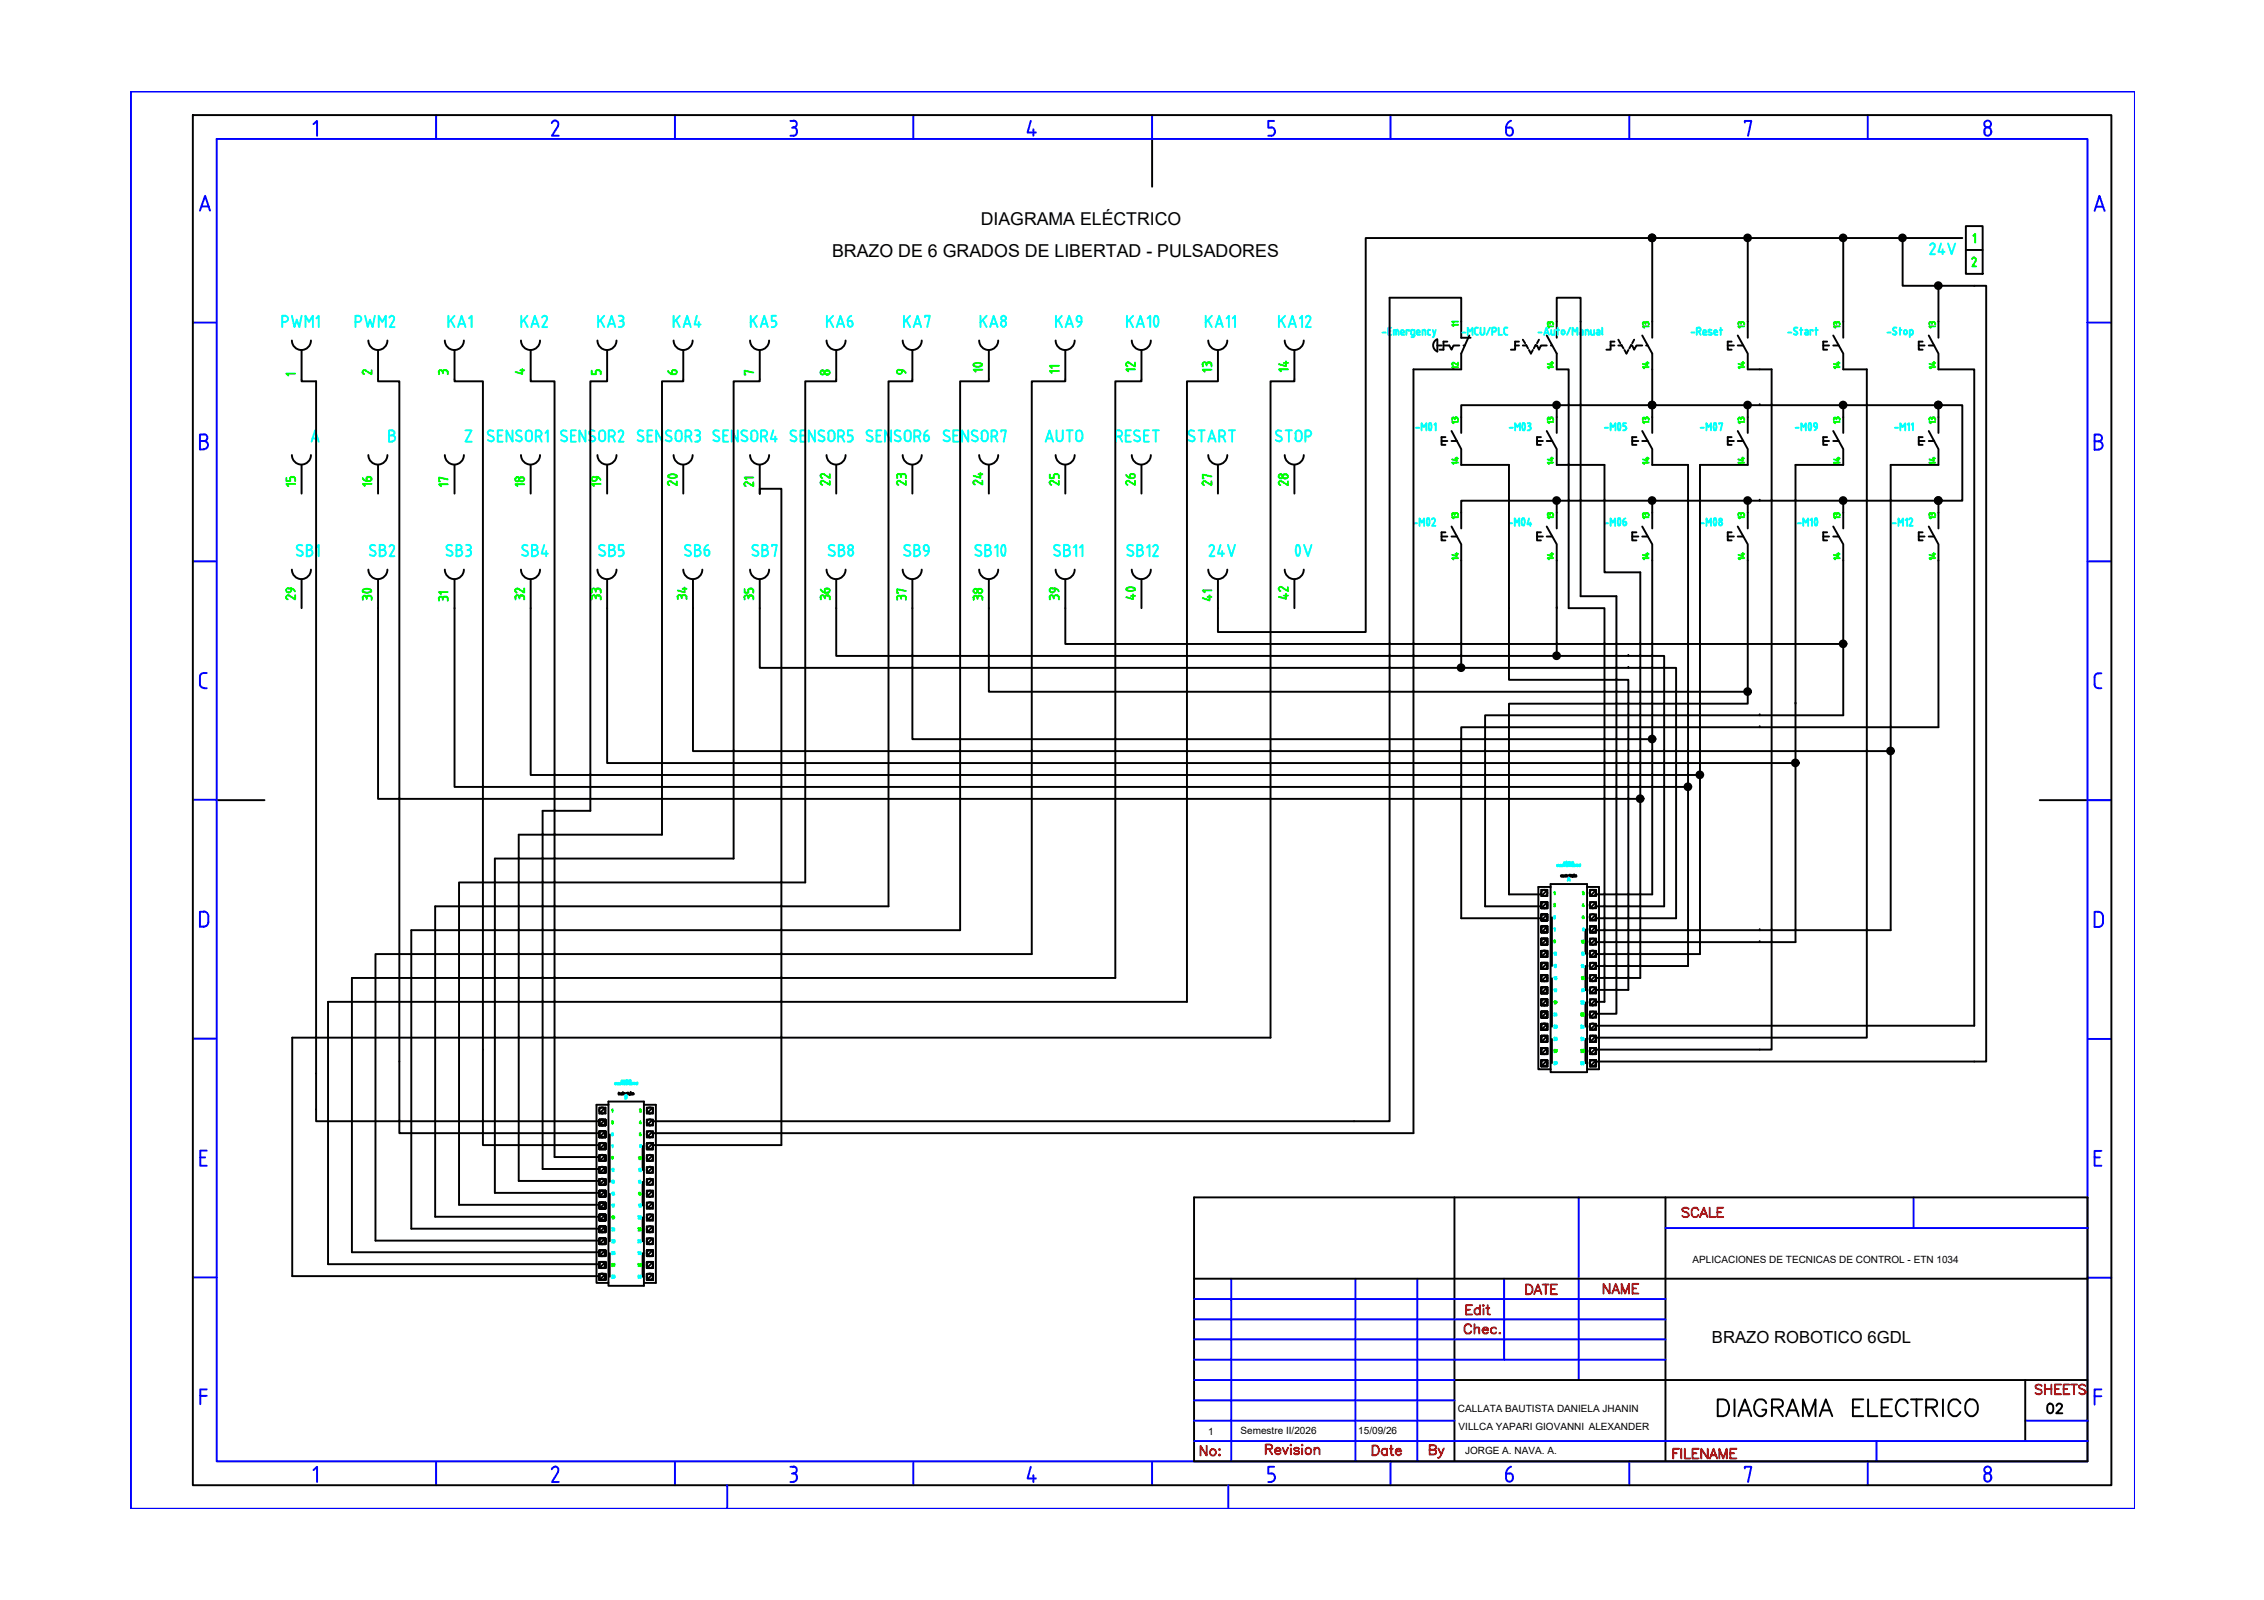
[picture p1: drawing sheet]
<svg xmlns="http://www.w3.org/2000/svg" width="297mm" height="210mm" viewBox="0 0 297 210" stroke-linecap="round" stroke-linejoin="round" font-family="sans-serif">
<defs><g id="words">
<text font-size="6.2" fill="#0ff" x="166.9" y="74.8">0V</text>
<g font-size="5.7" fill="#0ff">
<text x="56.8" y="74.8">SB3</text>
<text x="66.7" y="74.8">SB4</text>
<text x="88.2" y="74.8">SB6</text>
</g>
<text font-size="5.3" fill="#0f0" x="130.5" y="51.2" transform="rotate(-90 130.5 51.2)">10</text>
<g font-size="5.3" fill="#0ff">
<text x="90.7" y="65.6" transform="rotate(-90 90.7 65.6)">20</text>
<text x="50.4" y="80.8" transform="rotate(-90 50.4 80.8)">30</text>
<text x="150.6" y="80.4" transform="rotate(-90 150.6 80.4)">40</text>
</g>
<text font-size="5.3" x="224.4" y="187">DIAGRAMA ELECTRICO</text>
<text font-size="4.9" fill="#f00" x="190.5" y="192.6" transform="rotate(-90 190.5 192.6)">By</text>
<g font-size="4.4" fill="#0f0">
<text x="252.2" y="34.6">24V</text>
<text x="146.8" y="50.1">12</text>
<text x="50.1" y="64.9" transform="rotate(-90 50.1 64.9)">16</text>
<text x="130.2" y="64.9" transform="rotate(-90 130.2 64.9)">24</text>
<text x="150.3" y="64.9" transform="rotate(-90 150.3 64.9)">26</text>
<text x="87.8" y="79.7">34</text>
<text x="96.7" y="79.7">35</text>
<text x="130.2" y="80.1" transform="rotate(-90 130.2 80.1)">38</text>
</g>
<g font-size="4.4" fill="#0ff">
<text x="36" y="44.1">PWM1</text>
<text x="45.9" y="44.1">PWM2</text>
<text x="57.9" y="44.1">KA1</text>
<text x="67.4" y="44.1">KA2</text>
<text x="77.6" y="44.1">KA3</text>
<text x="87.5" y="44.1">KA4</text>
<text x="97.7" y="44.1">KA5</text>
<text x="107.6" y="44.1">KA6</text>
<text x="117.8" y="44.1">KA7</text>
<text x="127.7" y="44.1">KA8</text>
<text x="137.6" y="44.1">KA9</text>
<text x="166.9" y="44.1">KA12</text>
<text x="136.2" y="59.3">AUTO</text>
<text x="157.7" y="74.1">24V</text>
</g>
<g font-size="4.4" fill="#f00">
<text x="199.3" y="171.1">DATE</text>
<text x="209.5" y="171.1">NAME</text>
</g>
<text font-size="4.4" x="267.8" y="186.6">02</text>
<g font-size="4" fill="#0f0">
<text x="160.2" y="50.1" transform="rotate(-90 160.2 50.1)">13</text>
<text x="170" y="50.1" transform="rotate(-90 170 50.1)">14</text>
<text x="36.7" y="64.9">15</text>
<text x="56.8" y="64.9">17</text>
<text x="66.7" y="64.9">18</text>
<text x="76.9" y="64.9">19</text>
<text x="96.7" y="64.9">21</text>
<text x="110.1" y="64.9" transform="rotate(-90 110.1 64.9)">22</text>
<text x="119.9" y="64.9" transform="rotate(-90 119.9 64.9)">23</text>
<text x="140.1" y="64.9" transform="rotate(-90 140.1 64.9)">25</text>
<text x="160.2" y="64.9" transform="rotate(-90 160.2 64.9)">27</text>
<text x="170" y="64.9" transform="rotate(-90 170 64.9)">28</text>
<text x="214.5" y="74.8">14</text>
<text x="39.9" y="79.7" transform="rotate(-90 39.9 79.7)">29</text>
<text x="56.8" y="80.1">31</text>
<text x="69.8" y="79.7" transform="rotate(-90 69.8 79.7)">32</text>
<text x="80.1" y="79.7" transform="rotate(-90 80.1 79.7)">33</text>
<text x="110.1" y="79.7" transform="rotate(-90 110.1 79.7)">36</text>
<text x="119.9" y="80.1" transform="rotate(-90 119.9 80.1)">37</text>
<text x="140.1" y="79.7" transform="rotate(-90 140.1 79.7)">39</text>
<text x="160.2" y="80.1" transform="rotate(-90 160.2 80.1)">41</text>
<text x="170" y="79.7" transform="rotate(-90 170 79.7)">42</text>
</g>
<text font-size="4" fill="#f00" x="219.8" y="160.9">SCALE</text>
<g font-size="3.5" fill="#0ff">
<text x="189.8" y="44.1">11</text>
<text x="202.1" y="44.1">13</text>
</g>
<g font-size="3.5" fill="#0f0">
<text x="214.5" y="44.1">13</text>
<text x="227.2" y="44.1">13</text>
<text x="242.7" y="44.1" transform="rotate(-90 242.7 44.1)">13</text>
<text x="252.2" y="44.1">13</text>
<text x="46.6" y="50.4">2</text>
<text x="56.8" y="50.4">3</text>
<text x="66.7" y="50.4">4</text>
<text x="76.9" y="50.4">5</text>
<text x="96.7" y="50.4">7</text>
<text x="106.9" y="50.4">8</text>
<text x="136.9" y="50.1">11</text>
<text x="189.4" y="49.4">12</text>
<text x="202.1" y="49.4">14</text>
<text x="214.5" y="49.4">14</text>
<text x="242.7" y="49.4" transform="rotate(-90 242.7 49.4)">14</text>
<text x="252.2" y="49.4">14</text>
<text x="189.8" y="56.8">13</text>
<text x="189.8" y="62.1">14</text>
<text x="214.5" y="62.1">14</text>
<text x="227.2" y="62.1">14</text>
<text x="242.7" y="62.1" transform="rotate(-90 242.7 62.1)">14</text>
<text x="252.2" y="62.1">14</text>
<text x="189.8" y="69.1">13</text>
<text x="192.6" y="74.8" transform="rotate(-90 192.6 74.8)">14</text>
<text x="205" y="74.8" transform="rotate(-90 205 74.8)">14</text>
<text x="230" y="74.8" transform="rotate(-90 230 74.8)">14</text>
<text x="242.7" y="74.8" transform="rotate(-90 242.7 74.8)">14</text>
<text x="255.1" y="74.8" transform="rotate(-90 255.1 74.8)">14</text>
</g>
<g font-size="3.5">
<text x="227.2" y="49.4">14</text>
<text x="202.1" y="56.8">13</text>
<text x="214.5" y="56.8">13</text>
<text x="227.2" y="56.8">13</text>
<text x="242.7" y="56.8" transform="rotate(-90 242.7 56.8)">13</text>
<text x="252.2" y="56.8">13</text>
<text x="202.1" y="62.1">14</text>
<text x="202.1" y="69.1">13</text>
<text x="214.5" y="69.1">13</text>
<text x="227.2" y="69.1">13</text>
<text x="242.7" y="69.1" transform="rotate(-90 242.7 69.1)">13</text>
<text x="252.2" y="69.1">13</text>
<text x="206.4" y="133">20</text>
</g>
<g font-size="3.1" fill="#0f0">
<text x="36.7" y="50.4">1</text>
<text x="202.8" y="118.5">1</text>
<text x="206.7" y="118.5">2</text>
<text x="206.7" y="120.3">4</text>
<text x="206.7" y="123.5">8</text>
<text x="206.7" y="128.1">14</text>
<text x="202.8" y="140.8">29</text>
<text x="81.1" y="145.3">B</text>
<text x="82.9" y="154.9">12</text>
<text x="79.4" y="159.5">17</text>
<text x="82.9" y="165.8">26</text>
<text x="79.4" y="169">29</text>
</g>
<g font-size="3.1" fill="#0ff">
<text x="202.8" y="120.3">3</text>
<text x="202.8" y="121.7">5</text>
<text x="206.7" y="121.7">6</text>
<text x="205.3" y="126.6" transform="rotate(-90 205.3 126.6)">11</text>
<text x="205.3" y="128.1" transform="rotate(-90 205.3 128.1)">13</text>
<text x="206.7" y="126.6">12</text>
<text x="206.7" y="129.8">16</text>
<text x="206.7" y="131.2">18</text>
<text x="202.8" y="133">19</text>
<text x="205.3" y="134.4" transform="rotate(-90 205.3 134.4)">21</text>
<text x="206.4" y="136.2">24</text>
<text x="202.8" y="139.3">27</text>
<text x="206.4" y="139.3">28</text>
<text x="82.9" y="150.3">6</text>
<text x="79.4" y="161.2">19</text>
<text x="82.9" y="159.5">18</text>
<text x="79.4" y="164.4">23</text>
<text x="82.9" y="164.4">24</text>
<text x="85.4" y="167.2" transform="rotate(-90 85.4 167.2)">28</text>
</g>
<g font-size="3.1">
<text x="206.4" y="124.9">10</text>
<text x="82.9" y="148.5">4</text>
</g>
<g font-size="2.6" fill="#0ff">
<text x="79.4" y="153.1">9</text>
<text x="79.4" y="156.3">13</text>
</g>
<text font-size="2.6" fill="#0f0" x="82.9" y="156.3">14</text>
<g font-size="2.3">
<text x="128.7" y="29.6">DIAGRAMA ELÉCTRICO</text>
<text x="109.2" y="33.8">BRAZO DE 6 GRADOS DE LIBERTAD - PULSADORES</text>
</g>
<text font-size="2.2" x="224.6" y="176.2">BRAZO ROBOTICO 6GDL</text>
<g font-size="1.3">
<text x="222.1" y="165.7">APLICACIONES DE TECNICAS DE CONTROL - ETN 1034</text>
<text x="191.3" y="185.2">CALLATA BAUTISTA DANIELA JHANIN</text>
<text x="158.5" y="188.2">1</text>
<text x="162.8" y="188.2">Semestre II/2026</text>
<text x="178.2" y="188.2">15/09/26</text>
<text x="191.4" y="187.6">VILLCA YAPARI GIOVANNI ALEXANDER</text>
<text x="192.2" y="190.8">JORGE A. NAVA. A.</text>
</g>
</g></defs>
<!-- layer: 07 -->
<path d="M25.3 15.1h251.7v179.7h-251.7zM151.2 18.2v6.3M28.4 105h6.3M267.6 105h6.3M156.7 157.1h117.2v34.6h-117.2zM190.8 157.1v34.6M218.5 157.1v34.6M156.7 167.8h117.2M190.8 181h83.1M265.7 181v8" fill="none" stroke="#000" stroke-width=".25"/>
<!-- layer: 035 -->
<g fill="none" stroke="#00f" stroke-width=".25">
<path d="M17.2 12h262.9v185.9h-262.9zM28.4 18.2h245.5v173.5h-245.5zM41.1 16.3l.5-.4v1.9M57.2 15.1v3.1M72.4 16.1a.44 .44 0 0 1 .6-.2 .44 .44 0 0 1 .2 .6M73.2 16.5l-.8 1.3h.9M88.5 15.1v3.1M103.7 17.8h.4M103.7 15.9h.4M103.9 16.7h.2M104.1 15.8a.44 .44 0 0 1 .4 .5 .44 .44 0 0 1-.4 .4l.2 .1 .2 .4M104.5 17.4l-.2 .3-.2 .1"/>
<path d="M104.5 17.2v.2M119.8 15.1v3.1M135.2 15.9l-.4 1.5h1.1M135.6 17v.8M151.2 15.1v3.1M166.4 17.8h.4M166.8 16.7l.4 .2v.3M167.2 15.9h-.8v.8h.4M167.2 17.4l-.2 .3-.2 .1M167.3 17.2v.2M182.4 15.1v3.1M197.6 17.4a.44 .44 0 0 0 .4 .4 .44 .44 0 0 0 .5-.4"/>
<path d="M198 16.7a.4 .4 0 0 1 .5 .5M198.1 16.7h-.5v.7M198.3 15.8a.99 .99 0 0 0-.7 .9M198.5 17.2v.2M213.8 15.1v3.1M228.9 16.1v-.2h.9l-.5 1.9M245.1 15.1v3.1M260.3 17.2a.44 .44 0 0 1 .5-.5 .44 .44 0 0 1 .4 .5M260.3 17.4a.44 .44 0 0 0 .5 .4 .44 .44 0 0 0 .4-.4M260.4 17.2v.2M261.3 17.2v.2M26.2 27.6l.7-1.9 .6 1.9"/>
<path d="M26.4 27.1h1M274.8 27.7l.6-2 .7 2M275 27.1h.9M25.3 42.3h3.1M26.2 57.9h.6M26.8 57a.44 .44 0 0 1 .4 .4 .44 .44 0 0 1-.4 .5 .53 .53 0 0 1 .5 .5 .53 .53 0 0 1-.5 .5M26.8 57h-.6v2h.6M273.8 42.3h3.2M274.8 57.9h.6M275.3 57.9a.53 .53 0 0 1 .6 .5 .53 .53 0 0 1-.6 .6M275.3 57.9a.44 .44 0 0 0 .5-.4 .44 .44 0 0 0-.5-.5h-.5v2h.6M25.3 73.6h3.1"/>
<path d="M273.9 73.6h3.1M26.2 89.8l.1 .2 .4 .2M26.7 90.3h.4M27.1 88.3l-.6 .1-.2 .1-.1 1.3M274.8 88.8l.1 1.2 .4 .3M275.3 88.3l-.4 .3-.1 .2M275.3 90.3h.4M275.3 88.3h.4M25.3 104.9h3.1M26.7 119.6a.61 .61 0 0 1 .6 .6M26.7 119.6h-.5v2a.85 .85 0 0 0 1.1-.4v-1M273.9 105h3.1"/>
<path d="M275.3 119.6a.61 .61 0 0 1 .6 .6v.8M275.3 119.6h-.5v2h.5M25.3 136.3h3.1M273.9 136.3h3.1M275.9 121a.61 .61 0 0 1-.6 .6M26.3 151.8h.6M27.1 150.9h-.8v2h.8M207.1 157.1v23.9M251.1 157.1v4M274.8 151.8h.7M275.7 151h-.9v1.9h.9M25.3 167.6h3.1"/>
<path d="M156.7 170.4h61.8M156.7 173.1h61.8M156.7 175.7h61.8M156.7 178.4h61.8M161.5 167.8v23.9M177.8 167.8v23.9M186 167.8v23.9M197.3 167.8v10.6M218.5 161.1h55.4M273.9 167.6h3.1M26.3 183.1h.8M27.1 182.3h-.8v1.9"/>
<path d="M41.1 192.9l.5-.5v2M57.2 191.7v3.1M72.8 192.4a.44 .44 0 0 1 .4 .7M72.8 192.4l-.3 .2-.1 .2M73.2 193.1l-.8 1.3h.9M88.5 191.7v3.1M95.4 194.8v3.1M103.7 194.4h.4M103.7 192.4h.4M103.9 193.3h.2M104.1 192.4a.44 .44 0 0 1 .4 .4 .44 .44 0 0 1-.4 .5l.4 .2v.2M104.5 193.7a.49 .49 0 0 1-.4 .7"/>
<path d="M119.8 191.7v3.1M135.2 192.4l-.4 1.6h1.1M135.6 193.5v.9M151.2 191.7v3.1M156.7 186.4h34.1M156.7 189h117.2M156.7 183.7h34.1M156.7 181h34.1M161.1 194.8v3.1M166.4 194.4h.4M166.8 193.3l.4 .2v.2M167.2 192.4h-.8v.9h.4"/>
<path d="M167.2 193.9l-.2 .4-.2 .1M167.3 193.7v.3M182.4 191.7v3.1M198 193.3a.53 .53 0 0 1 .5 .6 .53 .53 0 0 1-.7 .4l-.2-.4v-.6h.5M198.3 192.4a.99 .99 0 0 0-.7 .9M213.8 191.7v3.1M228.9 192.6v-.2h.9l-.5 2M245.1 191.7v3.1M246.2 189v2.7M260.3 193.7a.44 .44 0 0 1 .5-.4 .44 .44 0 0 1 .4 .4M260.3 193.9a.44 .44 0 0 0 .5 .5 .44 .44 0 0 0 .4-.5M260.4 193.7v.3"/>
<path d="M261.3 193.7v.3M265.7 186.4h8.2M274.8 183.2h.9M275.7 182.3h-.9v2"/>
<circle cx="260.8" cy="16.3" r=".44"/>
<circle cx="260.8" cy="192.8" r=".44"/>
</g>
<!-- layer: 025 -->
<g fill="none" stroke="#f00" stroke-width=".25">
<path d="M192.3 171.8h.6M193 174a.46 .46 0 0 0-.5-.3 .46 .46 0 0 0-.4 .5v.3a.46 .46 0 0 0 .4 .5 .46 .46 0 0 0 .5-.3M193.2 171.2h-.9v1.3h.9M193.4 174.4a.45 .45 0 0 1 .6-.2l.1 .7M193.4 173.7v1.2M194.2 171.8a.4 .4 0 0 0-.6 0 .4 .4 0 0 0 0 .5 .4 .4 0 0 0 .6 0M194.2 171.2v1.3M194.5 174.5h.7a.37 .37 0 0 0-.5-.3 .37 .37 0 0 0-.1 .6 .36 .36 0 0 0 .6 0M194.5 171.3h.2zM194.6 171.7v.8M195 171.6h.4M195.2 171.2v1v.2l.3 .1"/>
<path d="M196.3 174.3a.38 .38 0 0 0-.6 0 .38 .38 0 0 0 0 .5 .38 .38 0 0 0 .6 0M196.7 174.9h.1zM158.3 189.7v1.3l-.8-1.3v1.3M159.9 190.2l.1-.1v.1zM159.9 190.9l.1-.1v.1zM166.1 190.1l.8-.1v-.4l-.3-.1h-.5v1.3M166.5 190.1l.4 .7M167.3 190.3h.7v-.1a.42 .42 0 0 0-.5-.2 .42 .42 0 0 0-.3 .5 .42 .42 0 0 0 .6 .3l.2-.2M168.3 189.9l.3 .9 .4-.9M169.4 189.5v.1zM169.4 190v.8M170.4 190.1a.36 .36 0 0 0-.6 0l.2 .2 .3 .1a.24 .24 0 0 1 .1 .3 .43 .43 0 0 1-.6-.1"/>
<path d="M170.8 189.5l.1 .1h-.1zM170.8 190v.8M172.5 190.2l.2-.3 .3 .1 .1 .8M172.5 189.9v.9M180.1 189.6h.4a.68 .68 0 0 1 .4 .7 .68 .68 0 0 1-.4 .6h-.4zM182 190.2a.4 .4 0 0 0-.6 0 .4 .4 0 0 0 0 .6 .4 .4 0 0 0 .6-.1M182 190.1v.8M182.4 190.1h.3M182.5 189.6v1.1l.1 .1 .2 .1M183.1 190.4h.7a.39 .39 0 0 0-.5-.3 .39 .39 0 0 0-.1 .6 .37 .37 0 0 0 .3 .2 .37 .37 0 0 0 .3-.2M219.5 190.7h.5M220.3 190.1h-.8v1.2"/>
<path d="M220.6 190.1v1.2M221.1 190.1v1.2h.7M222.1 190.7h.5M222.9 190.1h-.8v1.2h.8M224.1 190.1v1.2l-.9-1.2v1.2M224.4 191.3l.4-1.2 .5 1.2M224.5 190.9h.6M225.6 191.3v-1.2l.5 1.2 .5-1.2v1.2M227 190.7h.5M227.8 190.1h-.8v1.2h.8M273.6 181.8a.48 .48 0 0 0-.8 .1l.1 .2 .6 .3 .1 .1v.2a.58 .58 0 0 1-.8 0"/>
<circle cx="159.1" cy="190.5" r=".42"/>
<circle cx="171.6" cy="190.4" r=".43"/>
</g>
<!-- layer: SYMS -->
<g fill="none" stroke="#000" stroke-width=".25">
<path d="M257.9 29.7h2.2v6.2h-2.2zM257.9 32.8h2.2M38.3 44.7a1.25 1.25 0 0 0 1.2 1.2 1.25 1.25 0 0 0 1.3-1.2M38.3 59.7a1.25 1.25 0 0 0 1.2 1.2 1.25 1.25 0 0 0 1.3-1.2M39.6 46v3.7M48.3 44.7a1.25 1.25 0 0 0 1.3 1.2 1.25 1.25 0 0 0 1.2-1.2M49.6 46v3.7M58.4 44.7a1.25 1.25 0 0 0 1.2 1.2 1.25 1.25 0 0 0 1.3-1.2M58.4 59.7a1.25 1.25 0 0 0 1.2 1.2 1.25 1.25 0 0 0 1.3-1.2M59.6 46v3.7M68.4 44.7a1.25 1.25 0 0 0 1.2 1.2 1.25 1.25 0 0 0 1.3-1.2M68.4 59.7a1.25 1.25 0 0 0 1.2 1.2 1.25 1.25 0 0 0 1.3-1.2"/>
<path d="M69.6 46v3.7M78.4 44.7a1.25 1.25 0 0 0 1.2 1.2 1.25 1.25 0 0 0 1.3-1.2M78.4 59.7a1.25 1.25 0 0 0 1.2 1.2 1.25 1.25 0 0 0 1.3-1.2M79.7 46v3.7M88.4 44.7a1.25 1.25 0 0 0 1.2 1.2 1.25 1.25 0 0 0 1.3-1.2M89.6 46v3.7M98.4 44.7a1.25 1.25 0 0 0 1.3 1.2 1.25 1.25 0 0 0 1.2-1.2M98.4 59.7a1.25 1.25 0 0 0 1.3 1.2 1.25 1.25 0 0 0 1.2-1.2M99.7 46v3.7M108.4 44.7a1.25 1.25 0 0 0 1.3 1.2 1.25 1.25 0 0 0 1.2-1.2M108.4 59.7a1.25 1.25 0 0 0 1.3 1.2 1.25 1.25 0 0 0 1.2-1.2M109.7 46v3.7"/>
<path d="M118.4 44.7a1.25 1.25 0 0 0 1.3 1.2 1.25 1.25 0 0 0 1.2-1.2M118.4 59.7a1.25 1.25 0 0 0 1.3 1.2 1.25 1.25 0 0 0 1.2-1.2M119.7 46v3.7M138.5 44.7a1.25 1.25 0 0 0 1.2 1.2 1.25 1.25 0 0 0 1.3-1.2M138.5 59.7a1.25 1.25 0 0 0 1.2 1.2 1.25 1.25 0 0 0 1.3-1.2M139.8 46v3.7M148.5 44.7a1.25 1.25 0 0 0 1.2 1.2 1.25 1.25 0 0 0 1.3-1.2M158.5 44.7a1.25 1.25 0 0 0 1.3 1.2 1.25 1.25 0 0 0 1.2-1.2M158.5 59.7a1.25 1.25 0 0 0 1.3 1.2 1.25 1.25 0 0 0 1.2-1.2M168.6 44.7a1.25 1.25 0 0 0 1.2 1.2 1.25 1.25 0 0 0 1.3-1.2M168.6 59.7a1.25 1.25 0 0 0 1.2 1.2 1.25 1.25 0 0 0 1.3-1.2M188.6 44.5a.87 .87 0 0 0-.6 .8 .87 .87 0 0 0 .6 .8v-1.5"/>
<path d="M189.1 57.3v1.1h.5M189.4 44.8v1.1M190.1 45.3l.3 .6 .3-.6h.8M190.4 56.5l1.3 2.4v2.1M192.8 44l-1.1 2.4M198.8 45.3h.5M199.3 44.8h-.5v1.1h-.6M199.8 45.3h.5M199.8 44.6l.3 .4M200.2 45.2l.3 .5M200.6 45.9l.3 .5 .2-.5M201.5 45.3h.2l.2 .6 .3-.6h.7"/>
<path d="M201.5 45.2l-.3 .5M201.7 57.3v1.1h.5M202.9 56.5l1.3 2.4v2.1M202.9 44l1.3 2.4M211.3 45.3h.5M211.8 44.8h-.5v1.1h-.5M212.3 45.3h.5M212.3 44.6l.3 .4M212.7 45.2l.3 .5M213.1 45.9l.3 .5M214 45.3h.2l.2 .6 .3-.6h.8M214 45.2l-.2 .5"/>
<path d="M214.2 57.3v1.1h.5M215.5 56.5l1.3 2.4v2.1M215.5 44l1.3 2.4M226.7 44.8v1.1h.5M226.7 57.3v1.1h.5M228 44l1.3 2.4v2.1M228 56.5l1.3 2.4v2.1M239.2 44.8v1.1h.5M239.2 57.3v1.1h.5M240.5 44l1.3 2.4v2.1M240.5 56.5l1.3 2.4v2.1M251.7 44.8v1.1h.6"/>
<path d="M251.7 57.3v1.1h.6M253.1 44l1.2 2.4v2.1M253.1 56.5l1.2 2.4v2.1M38.3 74.7a1.25 1.25 0 0 0 1.2 1.3 1.25 1.25 0 0 0 1.3-1.3M78.4 74.7a1.25 1.25 0 0 0 1.2 1.3 1.25 1.25 0 0 0 1.3-1.3M118.4 74.7a1.25 1.25 0 0 0 1.3 1.3 1.25 1.25 0 0 0 1.2-1.3M138.5 74.7a1.25 1.25 0 0 0 1.2 1.3 1.25 1.25 0 0 0 1.3-1.3M158.5 74.7a1.25 1.25 0 0 0 1.3 1.3 1.25 1.25 0 0 0 1.2-1.3M189.1 69.8v1.1h.5M190.4 69.1l1.3 2.3v2.1M201.7 69.8v1.1h.5M202.9 69.1l1.3 2.3v2.1"/>
<path d="M214.2 69.8v1.1h.5M215.5 69.1l1.3 2.3v2.1M226.7 69.8v1.1h.5M228 69.1l1.3 2.3v2.1M239.2 69.8v1.1h.5M240.5 69.1l1.3 2.3v2.1M251.7 69.8v1.1h.6M253.1 69.1l1.2 2.3v2.1M201.8 116.4v23.9h1.6M203.4 116h4.8v24.7h-4.8v-.4M203.4 116.4v23.9M209.8 116.4v23.9"/>
<path d="M203.6 120.3v6.4M203.6 128.3v6.4M208 131.5v3.2M78.6 147.6h.8h-.8M78.6 149.2h.8h-.8M78.6 146.9v.7v-.7M78.6 148.4v.8v-.8M78.6 150v.8v-.8M78.6 145.3h.8v.8h-.8zM79.3 145.4l-.5 .6M79.3 147l-.5 .5M79.3 148.5l-.5 .6"/>
<path d="M79.4 146.9h-.8h.8M79.4 148.4h-.8h.8M79.4 150h-.8h.8M79.4 147.6v-.7v.7M79.4 149.2v-.8v.8M79.4 150.8v-.8v.8M79.8 144.9h-1.5v23.4h1.5M79.8 144.5h4.7v24.2h-4.7zM80 148.8v6.3M80 156.6v6.2M84.3 150.4v3.1M84.3 155.1v3"/>
<path d="M84.3 159.7v3.1M84.5 144.9h1.5v23.4h-1.5M80 164.4v3.1"/>
<circle cx="216.8" cy="31.2" r=".44"/>
<circle cx="216.8" cy="31.2" r=".28"/>
<circle cx="216.8" cy="31.2" r=".15"/>
<circle cx="229.3" cy="31.2" r=".44"/>
<circle cx="229.3" cy="31.2" r=".28"/>
<circle cx="229.3" cy="31.2" r=".15"/>
<circle cx="241.8" cy="31.2" r=".44"/>
<circle cx="241.8" cy="31.2" r=".28"/>
<circle cx="241.8" cy="31.2" r=".15"/>
<circle cx="249.6" cy="31.2" r=".44"/>
<circle cx="249.6" cy="31.2" r=".28"/>
<circle cx="249.6" cy="31.2" r=".15"/>
<circle cx="254.3" cy="37.5" r=".44"/>
<circle cx="254.3" cy="37.5" r=".28"/>
<circle cx="254.3" cy="37.5" r=".15"/>
<circle cx="204.2" cy="53.1" r=".44"/>
<circle cx="216.8" cy="53.1" r=".44"/>
<circle cx="229.3" cy="53.1" r=".44"/>
<circle cx="241.8" cy="53.1" r=".44"/>
<circle cx="254.3" cy="53.1" r=".44"/>
<circle cx="191.7" cy="87.6" r=".44"/>
<circle cx="191.7" cy="87.6" r=".28"/>
<circle cx="191.7" cy="87.6" r=".15"/>
<circle cx="204.2" cy="86" r=".44"/>
<circle cx="204.2" cy="86" r=".28"/>
<circle cx="204.2" cy="86" r=".15"/>
<circle cx="216.8" cy="97" r=".44"/>
<circle cx="216.8" cy="97" r=".28"/>
<circle cx="216.8" cy="97" r=".15"/>
<circle cx="229.3" cy="90.7" r=".44"/>
<circle cx="229.3" cy="90.7" r=".28"/>
<circle cx="229.3" cy="90.7" r=".15"/>
<circle cx="241.8" cy="84.5" r=".44"/>
<circle cx="241.8" cy="84.5" r=".28"/>
<circle cx="241.8" cy="84.5" r=".15"/>
<circle cx="248" cy="98.5" r=".44"/>
<circle cx="248" cy="98.5" r=".28"/>
<circle cx="248" cy="98.5" r=".15"/>
<circle cx="215.2" cy="104.8" r=".44"/>
<circle cx="215.2" cy="104.8" r=".28"/>
<circle cx="215.2" cy="104.8" r=".15"/>
<circle cx="221.5" cy="103.2" r=".44"/>
<circle cx="221.5" cy="103.2" r=".28"/>
<circle cx="221.5" cy="103.2" r=".15"/>
<circle cx="223" cy="101.6" r=".44"/>
<circle cx="223" cy="101.6" r=".28"/>
<circle cx="223" cy="101.6" r=".15"/>
<circle cx="235.5" cy="100.1" r=".44"/>
<circle cx="235.5" cy="100.1" r=".28"/>
<circle cx="235.5" cy="100.1" r=".15"/>
<circle cx="79" cy="148.8" r=".4"/>
<circle cx="79" cy="145.7" r=".4"/>
<circle cx="79" cy="150.3" r=".4"/>
<circle cx="79" cy="147.2" r=".4"/>
</g>
<!-- layer: MISC -->
<g fill="none" stroke="#0ff" stroke-width=".25">
<path d="M204.3 113.6h.1M204.3 113.5v.2M204.4 113.5h.1M204.4 113.5v.1M204.5 113.5l-.1 .1v-.1M204.6 113.7v-.2h.1v.2M204.7 113.5l.1 .2M204.7 113.5h.1M204.8 113.5l-.1 .1M205 113.5h-.1l.1 .2M205 113.5h.1M205 113.4v.3"/>
<path d="M205.1 113.5h.2M205.2 113.5v.1M205.2 113.3h.1M205.3 113.1v.2M205.3 113.5l-.1 .1-.1-.1M205.3 113.1l.1 .2-.1-.1zM205.4 113.5h-.1v.2M205.5 113.3v-.2l.1 .2M205.5 113.1h.1M205.6 113.7v-.3l.1 .3M205.6 113.6h.1M205.6 113.2l.1-.1h-.1v.2h.1"/>
<path d="M205.8 113.3h.1M205.8 113.1l-.1 .1 .1 .1M205.8 113.4v.2M205.9 113.1h.1M205.9 113.1v.2M206 113.1h.1v.2h-.1zM206 113.4l-.1 .2h.1M206 113.5v.2M206.2 113.6h.1M206.2 113.5h.1M206.2 113.1h-.1v.2M206.2 113.5v.2"/>
<path d="M206.3 113.3l.1-.2v.2M206.3 113.2h.1M206.4 113.4h.1M206.4 113.5v.2M206.4 113.7v-.2h.1v.2M206.5 113.5v.2M206.6 113.4l.1 .3v-.2h-.1M206.7 113.5h.2M206.8 113.5v.1M206.9 113.5l-.1 .1-.1-.1M206.9 113.4l.1 .3M207 113.5h.1"/>
<path d="M207 113.5v.1M207.1 113.5v.1l-.1-.1M207.1 113.6h.1M207.2 113.5v.2M207.3 113.4v.2M81.6 141.8v.1M81.7 141.8h.1l-.1 .1zM81.8 141.9v-.1h.1v.1M81.9 141.8h.1h-.1l.1 .1M82.2 141.8h-.1l.1 .1M82.2 141.8h.1M82.2 141.7v.2"/>
<path d="M82.3 141.8h.1v.1zM82.5 141.8v.1M82.7 141.8v-.1v.2M82.7 141.8v.1"/>
</g>
<!-- layer: DESC -->
<g fill="none" stroke="#000" stroke-width=".25">
<path d="M204.9 114.8h-.1l.1 .2M204.9 114.8h.1v.2zM205 115v-.2h.1v.2M205.2 114.9l.1-.1v.2M205.4 114.8v.2M205.5 114.8v.2M205.5 114.8h.1M205.6 114.8v.2zM205.8 114.9l-.1 .1M205.9 114.8h.1l-.1 .2M206.1 114.8h.1M206.1 115h.1"/>
<path d="M206.1 114.8v.1zM206.3 115l.1-.2h-.1v.2M206.4 115h.1M206.4 114.8h.1M206.4 114.8v.2M206.5 115v-.2l.1 .2M206.5 114.8h.1M206.6 114.9l.1-.1h-.1l.1 .2M206.7 115h.1M206.8 114.8l-.1 .1 .1 .1"/>
</g>
<!-- layer: TERMS -->
<g fill="none" stroke="#0f0" stroke-width=".25">
<path d="M87.6 48.7l.2 .2 .4 .1M88.2 48.8v.3h.3M88.4 48.6h.1M88.4 48.5l-.2 .1v.2M88.5 48.5a.28 .28 0 0 1 .3 .3 .28 .28 0 0 1-.3 .3M117.9 48.5a.28 .28 0 0 0-.2 .3 .28 .28 0 0 0 .2 .3M118 48.5h.3M118.3 48.5l.4 .2 .1 .2M118.3 48.8a.3 .3 0 0 1-.3 .3M118.3 48.5v.3M80.3 147.1h.1v.1M80.3 147.2h.1"/>
<path d="M80.4 147.2v.1M80.4 147.3l-.1 .1"/>
</g>
<!-- layer: TAGS -->
<g fill="none" stroke="#0ff" stroke-width=".25">
<path d="M40.9 57.9l.4-1.4 .5 1.4M41 57.5h.7M51 57.1h.5M51.4 56.5a.32 .32 0 0 1 .4 .3 .32 .32 0 0 1-.4 .3 .4 .4 0 0 1 .4 .4 .4 .4 0 0 1-.4 .4M51.5 56.5h-.5v1.4h.5M61.1 56.5h.8l-.8 1.4h.8M64.2 57.1l.5 .2M64.6 57.3a.35 .35 0 0 1 .1 .5 .35 .35 0 0 1-.5 0l-.2-.1M64.7 56.5a.4 .4 0 0 0-.5 0 .4 .4 0 0 0-.1 .5l.1 .1M65.3 57.1h.5M65.9 56.5h-.6v1.4h.6M67.3 56.5v1.4l-.9-1.4v1.4"/>
<path d="M67.9 57.1l.5 .2M68 56.5h.4M68 56.5a.32 .32 0 0 0-.3 .2 .32 .32 0 0 0 .2 .4M68.3 57.3a.35 .35 0 0 1 .1 .5 .35 .35 0 0 1-.6 0l-.1-.1M69 57.5a.4 .4 0 0 0 .4 .4 .4 .4 0 0 0 .4-.4M69 57.5v-.6a.4 .4 0 0 1 .4-.4 .4 .4 0 0 1 .4 .4v.6M70.3 57.3h.4M70.7 56.5a.4 .4 0 0 1 .4 .4 .4 .4 0 0 1-.4 .4M70.7 56.5h-.4v1.4M70.8 57.3l.3 .6M71.6 56.8l.3-.3v1.4M73.8 57.1l.4 .2a.35 .35 0 0 1 .1 .5 .35 .35 0 0 1-.5 0l-.2-.1"/>
<path d="M74.3 56.5a.4 .4 0 0 0-.5 0 .4 .4 0 0 0-.1 .5l.1 .1M74.9 57.1h.5M75.6 56.5h-.7v1.4h.7M76.8 56.5v1.4l-.8-1.4v1.4M77.5 57.1l.5 .2M77.9 57.3a.35 .35 0 0 1 .1 .5 .35 .35 0 0 1-.6 0l-.1-.1M78 56.5a.4 .4 0 0 0-.5 0 .4 .4 0 0 0-.1 .5l.1 .1M78.6 57.5a.4 .4 0 0 0 .4 .4 .4 .4 0 0 0 .4-.4M78.6 57.5v-.6a.4 .4 0 0 1 .4-.4 .4 .4 0 0 1 .4 .4v.6M79.9 57.3h.4M80.3 56.5a.4 .4 0 0 1 .4 .4 .4 .4 0 0 1-.4 .4M80.3 56.5h-.4v1.4"/>
<path d="M80.4 57.3l.3 .6M81.5 56.5a.32 .32 0 0 1 .2 .4M81.5 56.5l-.3 .2M81.8 57l-.6 .9h.6M83.8 57.1l.5 .2M84 56.5h.4M84 56.5a.32 .32 0 0 0-.3 .2 .32 .32 0 0 0 .2 .4M84.3 57.3a.35 .35 0 0 1 0 .5 .35 .35 0 0 1-.5 0l-.2-.1M84.9 57.1h.6M85.6 56.5h-.7v1.4h.7M86.9 56.5v1.4l-.8-1.4v1.4M87.5 57.1l.5 .2"/>
<path d="M87.6 56.5h.4M87.7 56.5a.32 .32 0 0 0-.3 .2 .32 .32 0 0 0 .1 .4M87.9 57.3a.35 .35 0 0 1 .1 .5 .35 .35 0 0 1-.5 0l-.2-.1M88.6 57.5a.4 .4 0 0 0 .4 .4 .4 .4 0 0 0 .4-.4M88.6 57.5v-.6a.4 .4 0 0 1 .4-.4 .4 .4 0 0 1 .4 .4v.6M89.9 57.3h.4M90.3 56.5a.4 .4 0 0 1 .4 .4 .4 .4 0 0 1-.4 .4M90.3 56.5h-.4v1.4M90.4 57.3l.3 .6M91.2 56.5h.3a.32 .32 0 0 1 .3 .3 .32 .32 0 0 1-.3 .3l.3 .2v.1M91.4 57.1h.2M91.8 57.4v.2"/>
<path d="M91.8 57.6l-.1 .3h-.2M93.8 57.1l.4 .2M94.2 57.3a.35 .35 0 0 1 .1 .5 .35 .35 0 0 1-.6 0l-.1-.1M94.3 56.5a.4 .4 0 0 0-.5 0 .4 .4 0 0 0-.1 .5l.1 .1M94.9 57.1h.5M95.5 56.5h-.6v1.4h.6M96.8 56.5v1.4l-.8-1.4v1.4M97.5 57.1l.4 .2a.35 .35 0 0 1 .1 .5 .35 .35 0 0 1-.6 0l-.1-.1M98 56.5a.4 .4 0 0 0-.5 0 .4 .4 0 0 0-.2 .5l.1 .1M98.5 56.9a.4 .4 0 0 1 .4-.4 .4 .4 0 0 1 .4 .4M98.5 57.5a.4 .4 0 0 0 .4 .4 .4 .4 0 0 0 .4-.4M98.6 56.9v.6"/>
<path d="M99.4 56.9v.6M99.9 57.3h.4M100.3 56.5a.4 .4 0 0 1 .4 .4 .4 .4 0 0 1-.4 .4M100.3 56.5h-.4v1.4M100.3 57.3l.4 .6M101.5 56.5l-.4 1.1h.8M101.7 57.3v.6M103.9 57.1l.4 .2a.35 .35 0 0 1 .1 .5 .35 .35 0 0 1-.5 0l-.2-.1M104 56.5a.32 .32 0 0 0-.3 .2 .32 .32 0 0 0 .2 .4M104 56.5h.4M105 57.1h.5M105.6 56.5h-.6v1.4h.6"/>
<path d="M106.9 56.5v1.4l-.8-1.4v1.4M107.6 57.1l.4 .2a.35 .35 0 0 1 .1 .5 .35 .35 0 0 1-.6 0l-.1-.1M108.1 56.5a.4 .4 0 0 0-.5 0 .4 .4 0 0 0-.1 .5l.1 .1M108.7 56.9a.4 .4 0 0 1 .4-.4 .4 .4 0 0 1 .4 .4M108.7 57.5a.4 .4 0 0 0 .4 .4 .4 .4 0 0 0 .4-.4M108.7 56.9v.6M109.5 56.9v.6M110 57.3h.3a.4 .4 0 0 0 .4-.4 .4 .4 0 0 0-.4-.4h-.3v1.4M110.4 57.3l.4 .6M111.2 57.9h.4M111.6 57.1h.1l.2 .3M111.8 56.5h-.6v.6h.4"/>
<path d="M111.9 57.6l-.2 .3h-.1M111.9 57.4v.2M113.9 57.1l.4 .2M114.3 57.3a.35 .35 0 0 1 .1 .5 .35 .35 0 0 1-.5 0l-.2-.1M114.4 56.5a.4 .4 0 0 0-.5 0 .4 .4 0 0 0-.1 .5l.1 .1M115 57.1h.5M115.6 56.5h-.6v1.4h.6M116.9 56.5v1.4l-.8-1.4v1.4M117.4 57.7l.5 .2M117.6 57.1l.5 .2M118 57.3a.32 .32 0 0 1 .2 .4 .32 .32 0 0 1-.3 .2M118.1 56.5a.4 .4 0 0 0-.5 0 .4 .4 0 0 0-.2 .5l.2 .1"/>
<path d="M118.7 57.5v-.6a.4 .4 0 0 1 .4-.4 .4 .4 0 0 1 .4 .4v.6M118.7 57.5a.4 .4 0 0 0 .4 .4 .4 .4 0 0 0 .4-.4M120 57.3h.4a.4 .4 0 0 0 .4-.4 .4 .4 0 0 0-.4-.4h-.4v1.4M120.5 57.3l.3 .6M121.2 57.6a.32 .32 0 0 0 .3 .3 .32 .32 0 0 0 .4-.3M121.6 57.1a.28 .28 0 0 1 .3 .3M121.6 57.1h-.3v.5M121.7 56.5l-.2 .1-.3 .5M121.9 57.4v.2M123.8 57.7l.5 .2M124 57.1l.4 .2a.32 .32 0 0 1 .2 .4 .32 .32 0 0 1-.3 .2M124.1 56.5a.32 .32 0 0 0-.3 .2 .32 .32 0 0 0 .2 .4"/>
<path d="M124.1 56.5h.4M125.1 57.1h.5M125.8 56.5h-.7v1.4h.7M127 56.5v1.4l-.8-1.4v1.4M127.7 57.1l.4 .2a.35 .35 0 0 1 .1 .5 .35 .35 0 0 1-.5 0l-.2-.1M128.2 56.5a.4 .4 0 0 0-.5 0 .4 .4 0 0 0-.1 .5l.1 .1M128.8 56.9a.4 .4 0 0 1 .4-.4 .4 .4 0 0 1 .4 .4M128.8 57.5a.4 .4 0 0 0 .4 .4 .4 .4 0 0 0 .4-.4M128.8 56.9v.6M129.6 56.9v.6M130.1 57.3h.3a.4 .4 0 0 0 .4-.4 .4 .4 0 0 0-.3-.4h-.4v1.4M130.5 57.3l.4 .6"/>
<path d="M131.3 56.6v-.1h.7l-.3 1.4M146.4 57.3h.4M146.8 56.5a.4 .4 0 0 1 .4 .4 .4 .4 0 0 1-.4 .4M146.8 56.5h-.4v1.4M146.9 57.3l.3 .6M147.7 57.1h.5M147.9 41.4v1.5M148.2 42l.5 .9M148.4 56.5h-.7v1.4h.7M148.7 41.4l-.8 .9M149 57.1l.5 .2M149.1 42.9l.5-1.5 .5 1.5"/>
<path d="M149.3 42.5h.7M149.4 57.3a.35 .35 0 0 1 .1 .5 .35 .35 0 0 1-.6 0l-.1-.1M149.5 56.5a.4 .4 0 0 0-.5 0 .4 .4 0 0 0-.1 .5l.1 .1M150.1 57.1h.5M150.6 41.8l.3-.4v1.5M150.7 56.5h-.6v1.4h.6M151.2 56.5h.8M151.5 42.8a.97 .97 0 0 1 .2-1.4l.1 .1a1.13 1.13 0 0 1 0 1.3M151.5 42.8l.2 .1 .1-.1M151.6 56.5v1.4M156.2 57.1l.4 .2a.35 .35 0 0 1 0 .5 .35 .35 0 0 1-.5 0l-.1-.1M156.7 56.5a.4 .4 0 0 0-.5 0 .4 .4 0 0 0-.2 .5l.1 .1"/>
<path d="M157.3 56.5h.8M157.6 56.5v1.4M158.2 41.4v1.5M158.5 42l.5 .9M158.5 57.9l.5-1.4 .5 1.4M158.7 57.5h.6M159 41.4l-.8 .9M159.5 42.9l.5-1.5 .4 1.5M159.6 42.5h.7M160 57.3h.3M160.3 56.5a.4 .4 0 0 1 .4 .4 .4 .4 0 0 1-.4 .4M160.3 56.5h-.3v1.4"/>
<path d="M160.4 57.3l.4 .6M160.9 41.8l.3-.4v1.5M161.2 56.5h.8M161.7 56.5v1.4M161.7 41.8l.3-.4v1.5M167.6 57.1l.4 .2M167.7 56.5h.4M167.7 56.5a.32 .32 0 0 0-.3 .2 .32 .32 0 0 0 .2 .4M168 57.3a.35 .35 0 0 1 .1 .5 .35 .35 0 0 1-.6 0l-.1-.1M168.7 56.5h.8M169.1 56.5v1.4M170 56.9a.4 .4 0 0 1 .4-.4 .4 .4 0 0 1 .4 .4"/>
<path d="M170 57.5a.4 .4 0 0 0 .4 .4 .4 .4 0 0 0 .4-.4M170 56.9v.6M170.8 56.9v.6M171.3 57.3h.3M171.6 56.5a.4 .4 0 0 1 .4 .4 .4 .4 0 0 1-.4 .4M171.6 56.5h-.3v1.4M181.4 43.6h.4M182.1 43.4h.3M182.5 43h-.4v.9h.4M183.2 43.3v.6M183.3 43.3l.2 .1M183.3 43.3h-.4v.6"/>
<path d="M183.5 43.5v.4M183.8 43.7l.1 .2M184 43.9h.2M184.2 43.5l-.2-.2h-.1l-.1 .5M184.2 43.5v.1h-.4M184.9 43.4v-.1h-.4v.6M185.1 43.7l.2 .2M185.2 43.5v.3M185.2 44.2h.2M185.3 43.3l-.2 .1M185.3 43.3h.3v.8M185.3 43.9h.3"/>
<path d="M185.6 44l-.2 .2M185.8 56.1h.4M185.9 43.7l.1 .2M186 43.9h.3M186.3 43.5l-.2-.2h-.2v.5M186.3 43.5v.1h-.4M186.5 56.5v-1l.3 .5 .3-.5v1M186.8 43.3l.2 .1M186.8 43.3h-.2v.6M187 43.5v.4M187.3 43.7l.2 .2M187.4 43.5v.3"/>
<path d="M187.5 43.3l-.2 .1M187.5 55.5h.2M187.5 56.4h.2M187.5 43.9h.1M187.5 43.3h.1M187.5 55.6l-.1 .5 .1 .3M187.7 55.6l.1 .5-.1 .3M188 43.3l.2 .6M188.2 55.7l.2-.2v1M188.4 43.3l-.3 .9h-.1M193.7 43.9h.2M193.7 43h.2"/>
<path d="M194.2 43.7a.28 .28 0 0 0 .3 .2 .28 .28 0 0 0 .3-.2M194.3 43v.7M194.8 43v.7M195.5 43l-.4 .9M195.8 43.5h.3M196.1 43a.28 .28 0 0 1 .2 .2 .28 .28 0 0 1-.2 .3M196.1 43h-.3v.9M196.6 43v.9h.4M197.3 43.7l.1 .1 .2 .1M197.6 43h-.2l-.1 .2v.5M197.6 43.9h.2M197.6 43h.2"/>
<path d="M198.1 56.1h.4M198.8 56.5v-1l.3 .5 .3-.5v1M199.8 55.5h.2M199.8 56.4h.2M199.8 55.6l-.1 .5 .1 .3M200 55.6l.1 .5-.1 .3M200.4 56.5h.2M200.4 55.5h.2M200.6 55.9l.2 .1v.1M200.6 55.5l.2 .2-.2 .2M200.8 56.2l-.2 .2M200.9 56.1v.1"/>
<path d="M206.3 43.9v-.9l.4 .5 .3-.5v.9M207.3 43.3h.2M207.4 43.6l-.2 .1 .2 .2M207.4 43.6h.3M207.5 43.3l.2 .1M207.7 43.5v.4h-.3M208.2 43.3l.2 .1M208.2 43.3h-.2v.6M208.4 43.5v.4M208.7 43.7l.2 .2M208.7 43.3v.5M209.2 43.3v.6h-.3"/>
<path d="M209.5 43.3h.2M209.6 43.6l-.1 .1 .1 .2M209.6 43.6h.3M209.7 43.3l.2 .1M209.9 43.5v.4h-.3M210.2 43.8l.1 .1M210.2 43v.8M210.6 56.1h.4M211.3 56.5v-1l.3 .5 .3-.5v1M212.3 55.5h.3M212.3 56.4h.3M212.3 55.6v.5v.3"/>
<path d="M212.5 55.6l.1 .2-.1 .6M213 56.5h.2M213.3 56.2l-.1 .2M213.3 55.5h-.3v.4l.3 .1v.1M221.9 43.6h.4M222.6 43.5h.3M222.8 43a.28 .28 0 0 1 .3 .2 .28 .28 0 0 1-.3 .3M222.9 43h-.3v.9M222.9 43.5l.2 .4M223.1 56.1h.4M223.4 43.7l.2 .2M223.6 43.9h.3"/>
<path d="M223.8 43.5l-.1-.2h-.2v.5M223.9 43.5v.1h-.4M223.9 56.5v-1l.3 .5 .3-.5v1M224.1 43.9h.3M224.2 43.5l.3 .2M224.3 43.3l-.2 .1 .1 .1M224.3 43.3h.2M224.5 43.6l.1 .2-.1 .1M224.9 55.5h.2M224.9 56.4h.2M224.9 43.7l.2 .2M224.9 55.6l-.1 .2 .1 .6"/>
<path d="M225.1 43.9h.2M225.1 55.6l.1 .5-.1 .3M225.3 43.5l-.2-.2h-.1l-.1 .5M225.3 43.5v.1h-.4M225.5 55.6v-.1h.5l-.3 1M225.6 43.3h.4M225.7 43v.9M234.6 43.6h.4M235.3 43.8l.4 .1M235.4 43.4l.3 .1M235.5 43l-.1 .1 .1 .3M235.6 43h.2"/>
<path d="M235.6 56.1h.4M235.7 43.5l.1 .2-.2 .2M236.2 43.3h.3M236.3 43v.9M236.3 56.5v-1l.3 .5 .3-.5v1M236.8 43.3h.3M236.9 43.6l-.1 .1 .1 .2M237 43.6h.2M237 43.3l.2 .1M237.2 43.5v.4h-.2M237.3 55.5h.3M237.3 56.4h.3"/>
<path d="M237.4 55.6l-.1 .5 .1 .3M237.5 55.6l.1 .5-.1 .3M237.9 43.4v-.1h-.4v.6M238 55.7l.2-.2 .2 .2M238 55.8l.2 .2M238 55.7v.1M238.2 43.3h.3M238.2 56h.2M238.3 43v.9M238.4 55.7v.3M238.4 56v.2l-.3 .2M247.6 43.6h.5"/>
<path d="M248.3 43.8l.3 .1M248.5 43.4l.3 .1M248.5 43l-.1 .1 .1 .3M248.6 43h.2M248.6 56.1h.4M248.7 43.5l.1 .2-.2 .2M249.2 43.3h.3M249.3 43v.9M249.3 56.5v-1l.3 .5 .4-.5v1M249.8 43.7l.2 .2 .2-.2M250.2 43.5l-.2-.2h-.1l-.1 .4M250.2 43.5v.2"/>
<path d="M250.3 55.7l.2-.2v1M250.7 43.3l.2 .1M250.8 43.3h-.2v.9M250.8 55.7l.2-.2v1M250.9 43.7v.2h-.3M251 43.5v.3M39.1 72.1l.5 .2a.35 .35 0 0 1 0 .6 .35 .35 0 0 1-.5-.1h-.2M39.7 71.6a.4 .4 0 0 0-.6-.1 .4 .4 0 0 0-.1 .5l.1 .1M40.2 72.2h.4M40.6 71.5a.32 .32 0 0 1 .3 .3 .32 .32 0 0 1-.3 .3 .4 .4 0 0 1 .4 .4 .4 .4 0 0 1-.4 .4M40.6 71.5h-.4v1.5h.4M41.5 71.8l.3-.3v1.5"/>
<path d="M48.7 72.1l.5 .2M48.8 71.5l.4 .1M48.9 71.5a.32 .32 0 0 0-.3 .2 .32 .32 0 0 0 .1 .4M49.1 72.3a.35 .35 0 0 1 .1 .6 .35 .35 0 0 1-.5-.1h-.2M49.8 72.2h.4M50.2 71.5a.32 .32 0 0 1 .3 .3 .32 .32 0 0 1-.3 .3 .4 .4 0 0 1 .4 .4 .4 .4 0 0 1-.4 .4M50.2 71.5h-.4v1.5M51.1 71.7a.32 .32 0 0 1 .4-.2 .32 .32 0 0 1 .2 .5M51.7 72l-.6 1h.7M78.8 72.1l.5 .2M79.2 72.3a.35 .35 0 0 1 .1 .6 .35 .35 0 0 1-.5-.1h-.2M79.3 71.6a.4 .4 0 0 0-.5-.1 .4 .4 0 0 0-.1 .5l.1 .1"/>
<path d="M79.9 72.2h.4M80.3 72.9a.4 .4 0 0 0 .4-.4 .4 .4 0 0 0-.4-.4 .32 .32 0 0 0 .3-.3 .32 .32 0 0 0-.3-.3h-.4v1.5h.4M81.2 73h.3M81.5 72.1a.41 .41 0 0 1 .3 .4 .41 .41 0 0 1-.3 .4M81.8 71.5h-.6v.7h.3M98.9 72.1l.4 .2a.35 .35 0 0 1 .1 .6 .35 .35 0 0 1-.5-.1h-.2M99.4 71.6a.4 .4 0 0 0-.5-.1 .4 .4 0 0 0-.1 .5l.1 .1M100 72.2h.4M100.4 71.5a.32 .32 0 0 1 .3 .3 .32 .32 0 0 1-.3 .3 .4 .4 0 0 1 .4 .4 .4 .4 0 0 1-.4 .4M100.4 71.5h-.4v1.5h.4M101.3 71.7v-.2h.6l-.3 1.5M108.7 72.8l.5 .1"/>
<path d="M108.9 72.1l.5 .2M109.4 72.3a.32 .32 0 0 1 .1 .4 .32 .32 0 0 1-.3 .2M109.5 71.6a.4 .4 0 0 0-.6-.1 .4 .4 0 0 0-.1 .5l.1 .1M110.1 72.2h.3M110.4 71.5a.32 .32 0 0 1 .3 .3 .32 .32 0 0 1-.3 .3 .4 .4 0 0 1 .4 .4 .4 .4 0 0 1-.4 .4M110.4 71.5h-.3v1.5h.3M111.3 72.4a.32 .32 0 0 1 .3-.3 .32 .32 0 0 1 .3 .3M111.3 72.6a.32 .32 0 0 0 .3 .3 .32 .32 0 0 0 .3-.3M111.3 72.5v.1M112 72.5v.1M118.6 72.8l.5 .1M118.8 72.1l.5 .2"/>
<path d="M119.3 72.3a.32 .32 0 0 1 .1 .4 .32 .32 0 0 1-.3 .2M119.4 71.6a.4 .4 0 0 0-.5-.1 .4 .4 0 0 0-.2 .5l.1 .1M120 72.2h.3M120.3 71.5a.32 .32 0 0 1 .3 .3 .32 .32 0 0 1-.3 .3 .4 .4 0 0 1 .4 .4 .4 .4 0 0 1-.4 .4M120.3 71.5h-.3v1.5h.3M121.2 71.8a.32 .32 0 0 1 .3-.3 .32 .32 0 0 1 .3 .3M121.2 72l.1 .2 .2 .1M121.2 71.8v.2M121.5 72.3h.4M121.9 72.2l-.3 .6-.2 .1M121.9 71.8v.4M128.2 72.1l.4 .2"/>
<path d="M128.6 72.3a.35 .35 0 0 1 .1 .6 .35 .35 0 0 1-.6-.1h-.1M128.7 71.6a.4 .4 0 0 0-.5-.1 .4 .4 0 0 0-.2 .5l.1 .1M129.3 72.2h.4M129.6 71.5a.32 .32 0 0 1 .3 .3 .32 .32 0 0 1-.3 .3 .4 .4 0 0 1 .4 .4 .4 .4 0 0 1-.4 .4M129.7 71.5h-.4v1.5h.4M130.5 71.8l.4-.3v1.5M131.5 71.6a1.33 1.33 0 0 0 0 1.2M131.5 71.6l.2-.1 .1 .1M131.5 72.8l.2 .1 .1-.1M131.8 71.6a1.33 1.33 0 0 1 0 1.2M138.5 72.1l.5 .2M138.9 72.3a.35 .35 0 0 1 .1 .6 .35 .35 0 0 1-.5-.1h-.2"/>
<path d="M139 71.6a.4 .4 0 0 0-.5-.1 .4 .4 0 0 0-.1 .5l.1 .1M139.6 72.2h.4M140 71.5a.32 .32 0 0 1 .3 .3 .32 .32 0 0 1-.3 .3 .4 .4 0 0 1 .4 .4 .4 .4 0 0 1-.4 .4M140 71.5h-.4v1.5h.4M140.9 71.8l.3-.3v1.5M141.7 71.8l.3-.3v1.5M148.1 72.1l.4 .2a.32 .32 0 0 1 .2 .4 .32 .32 0 0 1-.3 .2M148.6 71.6a.4 .4 0 0 0-.5-.1 .4 .4 0 0 0-.1 .5l.1 .1M149.2 72.2h.4M149.6 71.5a.32 .32 0 0 1 .3 .3 .32 .32 0 0 1-.3 .3 .4 .4 0 0 1 .4 .4 .4 .4 0 0 1-.4 .4M149.6 71.5h-.4v1.5M150.5 71.8l.3-.3v1.5"/>
<path d="M151.3 71.7a.32 .32 0 0 1 .4-.2 .32 .32 0 0 1 .2 .5M151.9 72l-.6 1h.6M185.5 68.7h.4M186.3 69v-1l.2 .6 .3-.6v1M187.3 68h.2M187.3 68.9h.2M187.3 68l-.1 .6 .1 .3M187.5 68l.1 .3-.1 .6M188.1 68a.19 .19 0 0 1 .2 .3M188.1 68l-.2 .1M188.3 68.4l-.4 .6h.4M198 68.7h.4"/>
<path d="M198.7 69v-1l.3 .6 .3-.6v1M199.7 68l-.1 .6 .1 .3M199.7 68h.3M199.7 68.9h.3M199.9 68l.1 .6-.1 .3M200.6 68l-.2 .8h.5M200.8 68.6v.4M210.6 68.7h.4M211.3 69v-1l.3 .6 .3-.6v1M212.3 68h.3M212.3 68.9h.3M212.3 68v.6v.3"/>
<path d="M212.5 68l.1 .3-.1 .6M213 68.8l.2 .1 .1-.1M213.2 68l-.2 .2-.1 .2M213.4 68.7l-.1-.3h-.3v.4M223.1 68.7h.4M223.9 69v-1l.3 .6 .3-.6v1M224.9 68h.2M224.9 68.9h.2M224.9 68l-.1 .3 .1 .6M225.1 68l.1 .6-.1 .3M225.5 68.6l.2-.2 .2 .2M225.5 68.8l.2 .1 .2-.1"/>
<path d="M225.5 68.7v.1M235.9 68.7h.4M236.6 69v-1l.3 .6 .3-.6v1M237.5 68.2l.2-.2v1M238.1 68h.3M238.1 68.9h.3M238.2 68l-.1 .6 .1 .3M238.3 68l.1 .3-.1 .6M248.3 68.7h.4M249.1 69v-1l.3 .6 .3-.6v1M250 68.2l.2-.2v1M250.7 68a.19 .19 0 0 1 .2 .3"/>
<path d="M250.7 68l-.2 .1M250.9 68.4l-.4 .6h.4M80.4 148.9l-.1 .1M80.4 148.7h-.1v.1l.1 .1"/>
<circle cx="111.6" cy="71.8" r=".32"/>
<circle cx="225.7" cy="68.2" r=".19"/>
</g>
<!-- layer: WIRES -->
<g fill="none" stroke="#000" stroke-width=".25">
<path d="M216.8 31.2h-37.6v51.7h-19.4v-3.1M229.3 31.2v11M241.8 31.2v11M249.6 31.2v6.3h11v101.8h-51.2v.2M254.3 37.5v4.7M257.5 31.2h-40.7v11M39.6 49.8v.2h1.9v97.1h37.1v.2M49.6 49.8v.2h2.8v54.8M59.6 49.8v.2h3.8v53.2M69.6 49.8v.2h3.2v51.7M79.7 49.8v.2h-2.2v51.7M89.6 49.8v.2h-2.7v50.1"/>
<path d="M99.7 49.8v.2h-3.4v48.5M109.7 49.8v.2h-4.1v37.6M119.7 49.8v.2h-3.1v36M129.7 49.8v.2h-3.7v36M139.8 49.8v.2h-4.4v36M149.8 49.8v.2h-3.5v47M159.8 49.8v.2h-4.1v34.4M169.8 49.8v.2h-3.1v32.9M191.7 54.7v-1.5h62.6v1.5M191.7 42.2v-3.1h-9.4v45.3M191.7 48.5h-6.3v35.9M204.2 48.5h1.6v4.6"/>
<path d="M204.2 42.2v-3.1h3.2v39.1h4.7v7.8M205.8 53.2v7.7M207.4 53.2h.1M216.8 48.5v6.2M230.9 48.5h1.5v4.6M232.4 53.2h.1M232.4 53.2v12.4M241.8 48.5h3.1v4.6M244.9 53.2h.1M244.9 53.2v12.4M254.3 53.2h3.2v12.5h-3.2v1.6M254.3 48.5h4.7v86.1h-14"/>
<path d="M49.6 79.8v25h142.1M59.6 79.8v23.4h132.1M69.6 79.8v21.9h122.1M79.7 79.8v20.3h112M90.9 79.8v18.7h100.8M99.7 79.8v7.8h20M99.7 64.8v-.7h2.8v23.5M109.7 79.8v6.2h10M119.7 79.8v17.2h72M129.7 79.8v10.9h80.8M139.8 79.8v4.7h51.9M191.7 61h6.3v4.6"/>
<path d="M191.7 73.5v14.1M198 65.7h.1M198 65.7v21.9M204.2 61h6.3v4.6M204.2 79.8h.1M204.2 73.5v12.5M205.8 65.7v14.1h4.7v6.2M205.8 61v4.6M207.4 65.7h.1M210.5 65.7v9.4h4.7v10.9M210.5 65.7h.1M216.8 61h4.7v4.6"/>
<path d="M216.8 73.5v43.8h-7.4v-.1M221.5 65.7h.1M221.5 65.7v56.3M223 65.7h.1M223 65.7v56.3M229.3 61h-6.3v4.6M229.3 73.5v18.8h-6.3M232.4 65.7v28.1M232.4 65.7h.1M235.6 65.7h.1M235.6 65.7v56.3M241.8 61h-6.2v4.6"/>
<path d="M241.8 73.5v20.3h-6.2M244.9 65.7v29.7M244.9 65.7h.1M248.1 65.7h.1M248.1 65.7v56.3h-38.7v-.1M254.3 65.7h-62.6v1.6M254.3 61h-6.2v4.6M254.3 73.5v21.9h-6.2M96.3 98.6v1.5M96.3 98.5h.1M102.5 98.6v1.5M102.5 87.6v10.9"/>
<path d="M105.6 98.6v1.5M105.6 87.6v10.9M116.6 98.6v1.5M116.6 87.6v10.9M116.6 86v1.6M119.7 86h.1M119.7 87.6h.1M119.7 86h10M119.7 87.6h10M126 98.6v1.5M126 98.5h.1M126 87.6v9.4"/>
<path d="M126 86v1.6M126 97h.1M126 97v1.5M129.7 86h.1M129.7 87.6h.1M129.8 86h61.9M129.8 87.6h86.9M135.4 98.6v1.5M135.4 98.5h.1M135.4 87.6v3.1M135.4 86v1.6M135.4 90.7v6.3"/>
<path d="M135.4 97v1.5M146.3 98.6v1.5M146.3 97v1.5M146.3 97h.1M155.7 98.6v1.5M155.7 98.5h.1M155.7 87.6v3.1M155.7 86v1.6M155.7 90.7v6.3M155.7 84.5v1.5M155.7 97v1.5M166.7 82.9v1.5"/>
<path d="M166.7 98.6v1.5M166.7 98.5h.1M166.7 87.6v3.1M166.7 86v1.6M166.7 90.7v6.3M166.7 84.5v1.5M166.7 97v1.5M182.3 98.6v1.5M182.3 97v1.5M182.3 87.6h.1M182.3 86h.1M182.3 90.7v6.3"/>
<path d="M182.3 90.7h.1M182.3 84.5h.1M182.3 84.5v1.5M182.3 86v1.6M182.3 87.6v3.1M185.4 98.6v1.5M185.4 97v1.5M185.4 87.6h.1M185.4 86h.1M185.4 90.7v6.3M185.4 90.7h.1M185.4 84.5h.1"/>
<path d="M185.4 84.5v1.5M185.4 86v1.6M185.4 87.6v3.1M191.7 84.5h.1M191.7 97h.1M191.7 86h.1M191.7 98.5h.1M191.8 86h6.1M191.8 84.5h6.1M191.8 97h3M191.8 98.5h3M194.8 95.4h-3.1v25.1h10.5v-.2"/>
<path d="M194.8 95.4h.1M194.8 97h.1M194.8 98.5h.1M194.9 95.4h3M194.9 97h3M194.9 98.5h3M197.9 93.8h-3.1v25.1h7.4v-.1M198 87.6v1.6h15.6v29.7M198 93.8h.1M198 95.4h.1M198 84.5h.1M198 97h.1"/>
<path d="M198 86h.1M198 98.5h.1M198 86h18.7M198 93.8h15.6M198 95.4h15.6M198 84.5h6.2M198 97h12.5M198 98.5h12.5M204.2 84.5h.1M204.3 84.5h6.2M210.5 93.9v1.5M210.5 92.3v1.5"/>
<path d="M210.5 89.2v3.1M210.5 87.6v1.5M210.5 86v1.6M210.5 84.5h.1M210.5 90.7h.1M210.5 97h.1M210.5 98.5h.1M210.5 95.4v21.9M210.6 84.5h1.4M210.6 90.7h1.4M210.6 97h1.4M210.6 98.5h1.4"/>
<path d="M212.1 93.9v1.5M212.1 92.3v1.5M212.1 92.3h.1M212.1 89.2h.1M212.1 87.6h.1M212.1 86h.1M212.1 84.5h.1M212.1 90.7h.1M212.1 97h.1M212.1 98.5h.1M212.1 86v1.6M212.1 87.6v1.5"/>
<path d="M212.1 89.2v3.1M212.1 95.4v21.9M212.1 84.5h3.1M212.1 90.7h1.5M212.1 97h1.5M212.1 98.5h1.5M213.6 92.3h-15.6v25h4.2v-.1M213.6 87.6h.1M213.6 86h.1M213.6 92.3h.1M213.6 93.8h.1M213.6 95.4h.1"/>
<path d="M213.6 90.7h.1M213.6 97h.1M213.6 98.5h.1M213.7 92.3h1.5M213.7 93.8h1.5M213.7 95.4h1.5M213.7 90.7h1.5M213.7 97h1.5M213.7 98.5h1.5M215.2 87.6h.1M215.2 86h.1M215.2 92.3h.1"/>
<path d="M215.2 93.8h.1M215.2 95.4h.1M215.2 84.5h.1M215.2 90.7h.1M215.2 97h.1M215.2 98.5h.1M215.2 86v1.6M215.2 87.6v29.7M215.3 92.3h1.4M215.3 93.8h1.4M215.3 95.4h1.4M215.3 84.5h1.4"/>
<path d="M215.3 90.7h1.4M215.3 97h1.5M215.3 98.5h1.4M216.8 86h.1M216.8 87.6h.1M216.8 92.3h.1M216.8 93.8h.1M216.8 95.4h.1M216.8 84.5h.1M216.8 90.7h.1M216.8 98.5h.1M216.8 86h1.5v32.9h-8.9v-.1"/>
<path d="M216.8 87.6h1.5M216.8 92.3h1.5M216.8 93.8h1.5M216.8 95.4h1.5M216.8 84.5h4.6M216.8 90.7h1.5M216.8 98.5h1.5M218.3 87.6h.1M218.3 92.3h.1M218.3 93.8h.1M218.3 95.4h.1M218.3 90.7h.1"/>
<path d="M218.3 98.5h.1M218.4 87.6h1.5v32.9h-10.5v-.2M218.4 92.3h1.5M218.4 93.8h1.5M218.4 95.4h1.5M218.4 90.7h1.5M218.4 98.5h1.5M219.9 92.3h.1M219.9 93.8h.1M219.9 95.4h.1M219.9 90.7h.1M219.9 98.5h.1"/>
<path d="M219.9 92.3h1.5M219.9 93.8h1.5M219.9 95.4h1.5M219.9 90.7h1.5M219.9 98.5h1.5M221.5 92.3h.1M221.5 93.8h.1M221.5 95.4h.1M221.5 84.5h.1M221.5 90.7h.1M221.5 98.5h.1M221.5 92.3h1.5"/>
<path d="M221.5 93.8h1.5M221.5 95.4h1.5M221.5 84.5h1.5M221.5 90.7h1.5M221.5 98.5h1.5M223 92.3h.1M223 93.8h.1M223 95.4h.1M223 84.5h.1M223 90.7h.1M223 98.5h.1M223.1 93.8h12.4"/>
<path d="M223.1 95.4h12.4M223.1 84.5h6.2M223.1 90.7h6.2M223.1 98.5h9.3M229.3 84.5h3.1M230.9 95.4h.1M230.9 93.8h.1M232.4 93.9v1.5M232.4 84.5h3.1M232.4 98.5h3.1M232.4 95.4v26.6M235.6 92.3h.1"/>
<path d="M235.6 95.4h12.5M235.6 84.5h6.2M235.6 98.5h9.3M244.9 98.5h.1M244.9 95.4v26.6M245 98.5h3.1M248.1 95.4h.1M52.4 104.8h.1M52.4 104.8v42.3M60.2 118.9h-3.1v28.2M60.3 118.9h3.1M63.4 103.3v1.5"/>
<path d="M63.4 103.2h.1M63.4 115.8h-3.2v31.3M63.4 104.8v42.3M63.4 115.8h1.5M63.4 118.9h1.5M64.9 115.8h.1M64.9 118.9h.1M65 115.8h3M65 118.9h3M68 112.6h-3.1v34.5M68.1 112.6h.1M68.1 115.8h.1"/>
<path d="M68.1 118.9h.1M68.1 112.6h3M68.1 115.8h3M68.1 118.9h3M71.1 109.5h-3v37.6M71.2 109.5h.1M71.2 112.6h.1M71.2 115.8h.1M71.2 118.9h.1M71.2 109.5h1.5M71.2 112.6h1.5M71.2 115.8h1.5"/>
<path d="M71.2 118.9h1.5M72.7 106.4h-1.5v40.7M72.8 103.3v1.5M72.8 101.7v1.5M72.8 101.7h.1M72.8 106.4h.1M72.8 109.5h.1M72.8 112.6h.1M72.8 115.8h.1M72.8 118.9h.1M72.8 104.8v42.3M77.5 103.3v1.5"/>
<path d="M77.5 101.7v1.5M77.5 101.7h.1M77.5 104.8v1.6h-4.7M86.9 103.3v1.5M86.9 101.7v1.5M86.9 100.1v1.6M86.9 100.1h.1M86.9 104.8v4.7h-14.1M96.3 103.3v1.5M96.3 101.7v1.5M96.3 100.1v1.6M96.3 104.8v7.8h-23.5"/>
<path d="M102.5 118.9h.1M102.5 115.8h.1M102.5 103.3v1.5M102.5 101.7v1.5M102.5 100.1v1.6M102.5 104.8v10.9M102.5 115.8v3.1M102.5 118.9v3.1M105.6 103.3v1.5M105.6 101.7v1.5M105.6 100.1v1.6M105.6 104.8v11h-32.8"/>
<path d="M116.6 103.3v1.5M116.6 101.7v1.5M116.6 100.1v1.6M116.6 104.8v14.1h-43.8M126 103.3v1.5M126 101.7v1.5M126 100.1v1.6M126 104.8v17.2h-53.2M135.4 103.3v1.5M135.4 101.7v1.5M135.4 100.1v1.6M135.4 104.8v20.4h-62.6"/>
<path d="M146.3 103.3v1.5M146.3 101.7v1.5M146.3 100.1v1.6M146.3 104.8v23.5h-73.5M155.7 103.3v1.5M155.7 101.7v1.5M155.7 100.1v1.6M155.7 104.8v26.6h-82.9M166.7 103.3v1.5M166.7 101.7v1.5M166.7 100.1v1.6M166.7 104.8v31.3h-93.9"/>
<path d="M182.3 104.8v42.3h-96.6v.2M182.3 103.3v1.5M182.3 101.7v1.5M182.3 100.1v1.6M185.4 103.3v1.5M185.4 101.7v1.5M185.4 100.1v1.6M185.4 104.8v43.9h-99.7v.1M191.7 100.1h.1M191.7 101.7h.1M191.7 103.2h.1M191.7 104.8h.1"/>
<path d="M191.8 100.1h3M191.8 101.7h3M191.8 103.2h3M191.8 104.8h3M194.8 100.1h.1M194.8 101.7h.1M194.8 103.2h.1M194.8 104.8h.1M194.9 100.1h3M194.9 101.7h3M194.9 103.2h3M194.9 104.8h3"/>
<path d="M198 100.1h.1M198 101.7h.1M198 103.2h.1M198 104.8h.1M198 100.1h12.5M198 101.7h12.5M198 103.2h12.5M198 104.8h12.5M210.5 117.3h.1M210.5 118.9h.1M210.5 100.1h.1M210.5 101.7h.1"/>
<path d="M210.5 103.2h.1M210.5 104.8h.1M210.5 117.4v1.5M210.5 118.9v1.5M210.6 100.1h1.4M210.6 101.7h1.4M210.6 103.2h1.4M210.6 104.8h1.4M212.1 117.3h.1M212.1 118.9h.1M212.1 100.1h.1M212.1 101.7h.1"/>
<path d="M212.1 103.2h.1M212.1 104.8h.1M212.1 117.4v1.5M212.1 118.9v1.5M212.1 100.1h1.5M212.1 101.7h1.5M212.1 103.2h1.5M212.1 104.8h1.5M213.6 118.9h.1M213.6 117.3h.1M213.6 100.1h.1M213.6 101.7h.1"/>
<path d="M213.6 103.2h.1M213.6 104.8h.1M213.6 118.9v1.5M213.7 100.1h1.5M213.7 101.7h1.5M213.7 103.2h1.5M213.7 104.8h1.5M215.2 118.9h.1M215.2 117.3h.1M215.2 100.1h.1M215.2 101.7h.1M215.2 103.2h.1"/>
<path d="M215.2 117.4v1.5M215.2 118.9v1.5M215.3 100.1h1.4M215.3 101.7h1.4M215.3 103.2h1.4M216.8 100.1h.1M216.8 101.7h.1M216.8 103.2h.1M216.8 100.1h1.5M216.8 101.7h1.5M216.8 103.2h1.5M218.3 100.1h.1"/>
<path d="M218.3 101.7h.1M218.3 103.2h.1M218.4 100.1h1.5M218.4 101.7h1.5M218.4 103.2h1.5M219.9 100.1h.1M219.9 101.7h.1M219.9 103.2h.1M219.9 100.1h1.5M219.9 101.7h1.5M219.9 103.2h1.6M221.5 100.1h.1"/>
<path d="M221.5 101.7h.1M221.5 100.1h1.5M221.5 101.7h1.5M223 100.1h.1M223.1 100.1h9.3M232.4 100.1h3.2M41.4 136.1h-3.1v31.3h40.3v.1M41.5 136.1h.1M41.5 136.1h1.5M43 136.1h3.1M46.1 131.4h-3.1v15.7M46.2 131.4h3.1"/>
<path d="M46.2 136.1h3.1M49.3 128.3h-3.1v18.8M49.3 128.3h3.1M49.3 131.4h3.1M49.3 136.1h3.1M52.4 125.2h-3.1v21.9M52.4 125.2h1.6M52.4 128.3h1.6M52.4 131.4h1.6M52.4 136.1h1.6M54 125.2h3.1M54 128.3h3.1"/>
<path d="M54 131.4h3.1M54 136.1h3.1M57.1 122h-3.1v25.1M57.1 122h3.1M57.1 125.2h3.1M57.1 128.3h3.1M57.1 131.4h3.1M57.1 136.1h3.1M60.3 122h3.1M60.3 125.2h3.1M60.3 128.3h3.1M60.3 131.4h3.1"/>
<path d="M60.3 136.1h3.1M63.4 122h1.5M63.4 125.2h1.5M63.4 128.3h1.5M63.4 131.4h1.5M63.4 136.1h1.5M64.9 122h.1M64.9 125.2h.1M64.9 128.3h.1M64.9 131.4h.1M64.9 136.1h.1M65 122h3"/>
<path d="M65 125.2h3M65 128.3h3M65 131.4h3M65 136.1h3M68.1 122h.1M68.1 125.2h.1M68.1 128.3h.1M68.1 131.4h.1M68.1 136.1h.1M68.1 122h3M68.1 125.2h3M68.1 128.3h3"/>
<path d="M68.1 131.4h3M68.1 136.1h3M71.2 122h.1M71.2 125.2h.1M71.2 128.3h.1M71.2 131.4h.1M71.2 136.1h.1M71.2 122h1.5M71.2 125.2h1.5M71.2 128.3h1.5M71.2 131.4h1.5M71.2 136.1h1.5"/>
<path d="M72.8 122h.1M72.8 125.2h.1M72.8 128.3h.1M72.8 131.4h.1M72.8 136.1h.1M102.5 136.1h.1M102.5 131.4h.1M102.5 128.3h.1M102.5 125.2h.1M102.5 122h.1M102.5 122.1v3M102.5 125.2v3.1"/>
<path d="M102.5 128.3v3.1M102.5 131.5v4.6M102.5 136.2v10.9M210.5 120.5h.1M210.5 126.7h.1M210.5 128.3h.1M210.5 120.5v1.5M210.5 125.2v1.5M210.5 126.8v1.5M210.5 128.3v1.5M212.1 129.9v3.1h-2.7v.1M212.1 120.5h.1"/>
<path d="M212.1 122h.1M212.1 123.6h.1M212.1 125.2h.1M212.1 126.7h.1M212.1 128.3h.1M212.1 129.9h.1M212.1 120.5v1.5M212.1 122.1v1.5M212.1 123.6v1.5M212.1 125.2v1.5M212.1 126.8v1.5M212.1 128.3v1.5"/>
<path d="M213.6 128.3h.1M213.6 126.7h.1M213.6 125.2h.1M213.6 123.6h.1M213.6 122h.1M213.6 120.5h.1M213.6 128.3v1.6h-4.2M213.6 120.5v1.5M213.6 122.1v1.5M213.6 123.6v1.5M213.6 125.2v1.5M213.6 126.8v1.5"/>
<path d="M215.2 126.7h.1M215.2 125.2h.1M215.2 123.6h.1M215.2 122h.1M215.2 120.5h.1M215.2 126.8v1.5h-5.8M215.2 120.5v1.5M215.2 122.1v1.5M215.2 123.6v1.5M215.2 125.2v1.5M221.5 125.2h.1M221.5 123.6h.1"/>
<path d="M221.5 122h.1M221.5 122.1v1.5M221.5 123.6v1.5M221.5 125.2v1.5h-12.1M223 123.6h.1M223 122h.1M223 123.6v1.6l-13.6-.1M223 122.1v1.5M230.9 122h.1M230.9 123.6h.1M232.4 136.1h-23v.2M232.4 134.6h-23v.1"/>
<path d="M232.4 123.6v14.1h-23v.2M232.4 122h.1M232.4 123.6h.1M232.4 134.6h12.5M232.4 122.1v1.5M235.6 122h.1M235.6 122.1v1.5h-26.2M244.9 122.1v14h-12.5M244.9 122h.1M43 147.1v18.7h35.6v.2M46.2 147.1v17.2h32.4v.1M49.3 147.1v15.7h29.3"/>
<path d="M52.4 147.1v1.6h26.2v.1M52.4 147.1h.1M54 148.7v12.5h24.6v.1M54 147.1v1.5M57.1 148.7v10.9h21.5v.1M57.1 147.1v1.5M60.2 148.7v9.4h18.4M60.2 147.1v1.5M63.4 148.7v1.5h15.2v.2M63.4 148.7h.1M63.4 147.1h.1M63.4 147.1v1.5"/>
<path d="M64.9 150.2v6.3h13.7v.1M64.9 148.7v1.5M64.9 147.1v1.5M68.1 150.2v4.7h10.5v.2M68.1 148.7v1.5M68.1 147.1v1.5M71.2 150.2v3.2h7.4v.1M71.2 148.7v1.5M71.2 147.1v1.5M72.8 150.2v1.6h5.8v.1M72.8 148.7v1.5M72.8 147.1v1.5"/>
<path d="M102.5 148.7v1.5h-16.8v.2M102.5 147.1v1.5"/>
</g>
<use href="#words"/>
</svg>
